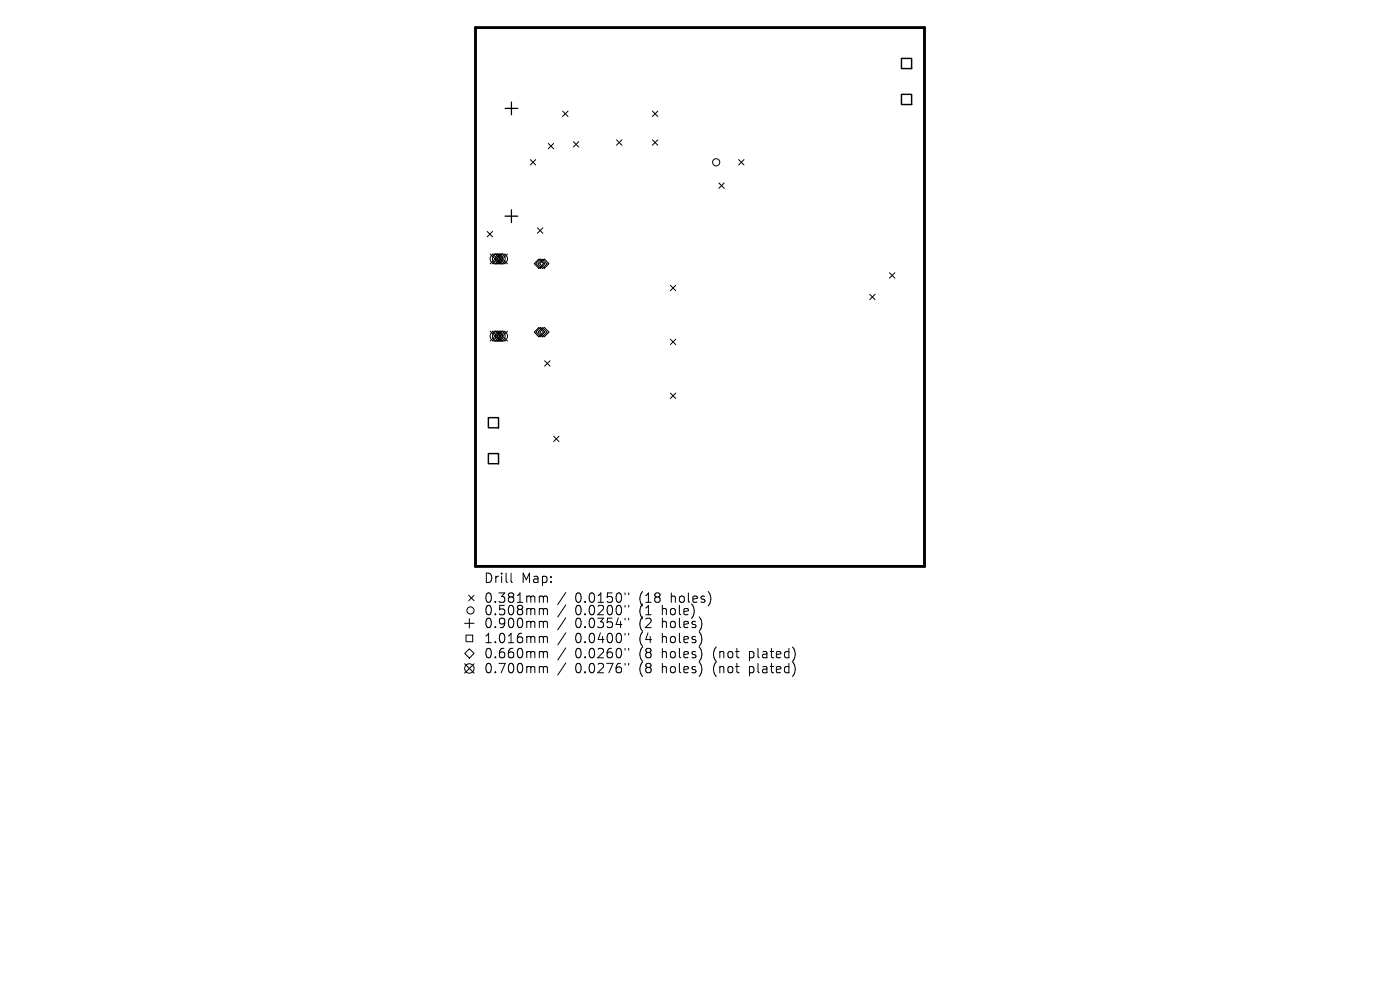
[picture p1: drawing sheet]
<svg xmlns="http://www.w3.org/2000/svg" width="297mm" height="210mm" viewBox="0 0 297 210" stroke-linecap="round" stroke-linejoin="round" font-family="sans-serif">
<defs><g id="words">
<g font-size="2.8">
<text x="102.6" y="124">Drill</text>
<text x="110.6" y="124">Map:</text>
<text x="102.6" y="128.2">0.381mm</text>
<text x="102.6" y="130.8">0.508mm</text>
<text x="122" y="128.2">0.0150&quot;</text>
<text x="122" y="130.8">0.0200&quot;</text>
<text x="135.7" y="128.2">(18</text>
<text x="135.7" y="130.8">(1</text>
<text x="140.7" y="130.8">hole)</text>
<text x="142.6" y="128.2">holes)</text>
<text x="102.6" y="133.5">0.900mm</text>
<text x="102.6" y="136.7">1.016mm</text>
<text x="122" y="133.5">0.0354&quot;</text>
<text x="122" y="136.7">0.0400&quot;</text>
<text x="135.7" y="133.5">(2</text>
<text x="135.7" y="136.7">(4</text>
<text x="140.7" y="133.5">holes)</text>
<text x="140.7" y="136.7">holes)</text>
<text x="102.6" y="139.9">0.660mm</text>
<text x="102.6" y="143.1">0.700mm</text>
<text x="122" y="139.9">0.0260&quot;</text>
<text x="122" y="143.1">0.0276&quot;</text>
<text x="135.7" y="139.9">(8</text>
<text x="135.7" y="143.1">(8</text>
<text x="140.7" y="139.9">holes)</text>
<text x="140.7" y="143.1">holes)</text>
<text x="151.8" y="139.9">(not</text>
<text x="151.8" y="143.1">(not</text>
<text x="159.6" y="139.9">plated)</text>
<text x="159.6" y="143.1">plated)</text>
</g>
</g></defs>
<path d="M100.9 5.9h95.2v114.3h-95.2z" fill="none" stroke="#000" stroke-width=".61"/>
<g fill="none" stroke="#000" stroke-width=".21">
<path d="M112.5 33.9l1.1 1.1M113.6 33.9l-1.1 1.1M116.3 30.4l1.1 1.2M117.4 30.4l-1.1 1.2M119.4 23.6l1.1 1.1M120.5 23.6l-1.1 1.1M121.6 30l1.2 1.2M122.8 30l-1.2 1.2M130.8 29.7l1.1 1.1M131.9 29.7l-1.1 1.1M138.4 23.6l1.1 1.1M138.4 29.7l1.1 1.1"/>
<path d="M139.5 23.6l-1.1 1.1M139.5 29.7l-1.1 1.1M152.5 38.8l1.1 1.2M153.6 38.8l-1.1 1.2M156.7 33.9l1.1 1.1M157.8 33.9l-1.1 1.1M103.4 49.1l1.1 1.1M104 53.9l2.1 2.1M104.5 53.9l2.1 2.1M104.5 49.1l-1.1 1.1M105.1 53.9l2.1 2.1M105.6 53.9l2.1 2.1"/>
<path d="M106.1 53.9l-2.1 2.1M106.6 53.9l-2.1 2.1M107.2 53.9l-2.1 2.1M107.7 53.9l-2.1 2.1M113.3 55.9l1-.9 1 .9-1 1zM113.7 55.9l.9-1 1 1-1 1zM114 48.3l1.2 1.2M114.5 55.9l1-1 1 1-1 1zM115.1 55l1 1-1 .9-1-.9zM115.2 48.3l-1.2 1.2M188.7 57.9l1.1 1.1M189.8 57.9l-1.1 1.1"/>
<path d="M104 70.3l2.1 2.1M104.5 70.3l2.1 2.1M105.1 70.3l2.1 2.1M105.6 70.3l2.1 2.1M106.1 70.3l-2.1 2.1M106.6 70.3l-2.1 2.1M107.2 70.3l-2.1 2.1M107.7 70.3l-2.1 2.1M113.3 70.5l1-1 1 1-1 1zM113.7 70.4l.9-.9 1 .9-1 1zM114.5 70.4l1-.9 1 .9-1 1zM115.1 69.5l1 1-1 1-1-1z"/>
<path d="M115.5 76.5l1.2 1.2M116.7 76.5l-1.2 1.2M142.2 60.5l1.2 1.2M142.2 72l1.2 1.1M143.4 60.5l-1.2 1.2M143.4 72l-1.2 1.1M184.5 62.4l1.1 1.2M185.6 62.4l-1.1 1.2M117.4 92.5l1.2 1.2M118.6 92.5l-1.2 1.2M142.2 83.4l1.2 1.1M143.4 83.4l-1.2 1.1"/>
<path d="M98.6 132.2h2M98.9 134.7h1.4v1.4h-1.4zM99.4 126.3l1.2 1.1M99.6 131.2v2M99.6 137.6l1 1-1 1-1-1zM100.6 126.3l-1.2 1.1M108.4 121.6v1.7l.3 .3M114.7 126.4h.3l.3 .3M114.7 129.1l.5 .1 .1 .2M114.7 131.8l.5 .1 .1 .2M114.7 135h.3l.3 .3M114.7 138.2l.5 .1 .1 .2"/>
<path d="M115.3 126.7l.3-.3 .4 .1 .1 1.3M115.3 126.7v1.1M115.3 129.4v1M115.3 132.1v1M115.3 135.3v1M115.3 138.5v1M115.3 129.4l.3-.3 .4 .1 .1 1.2M115.3 132.1l.3-.3 .4 .1 .1 1.2M115.3 135.3l.3-.3 .4 .1 .1 1.2M115.3 138.5l.3-.3 .4 .1 .1 1.2M120 125.7l-1.7 2.5M120 128.3l-1.7 2.6"/>
<path d="M120 131l-1.7 2.6M120 134.2l-1.7 2.6M120 137.4l-1.7 2.6M132.6 125.8v.4M132.6 128.4v.4M132.6 131.1v.4M132.6 134.3v.4M132.6 137.5v.4M133.4 125.8v.4M133.4 128.4v.4M133.4 131.1v.4M133.4 134.3v.4"/>
<path d="M133.4 137.5v.4M98.6 140.8l2 2M100.6 140.8l-2 2M114.7 141.4l.5 .1 .1 .2M115.3 141.7v1M115.3 141.7l.3-.3 .4 .1 .1 1.2M120 140.6l-1.7 2.6M132.6 140.7v.4M133.4 140.7v.4"/>
<circle cx="151.9" cy="34.4" r=".76"/>
<circle cx="105" cy="54.9" r="1.05"/>
<circle cx="105.5" cy="54.9" r="1.05"/>
<circle cx="106.1" cy="54.9" r="1.05"/>
<circle cx="106.6" cy="54.9" r="1.05"/>
<circle cx="105" cy="71.3" r="1.05"/>
<circle cx="105.5" cy="71.3" r="1.05"/>
<circle cx="106.1" cy="71.3" r="1.05"/>
<circle cx="106.6" cy="71.3" r="1.05"/>
<circle cx="99.8" cy="129.5" r=".76"/>
<circle cx="99.6" cy="141.8" r="1"/>
</g>
<path d="M107.1 23h2.7M108.5 21.6v2.7M107.1 45.9h2.7M108.5 44.5v2.7" fill="none" stroke="#000" stroke-width=".27"/>
<path d="M191.2 12.4h2.2v2.1h-2.2zM191.2 20h2.2v2.2h-2.2zM103.6 88.6h2.2v2.1h-2.2zM103.6 96.2h2.2v2.2h-2.2z" fill="none" stroke="#000" stroke-width=".3"/>
<use href="#words"/>
</svg>
